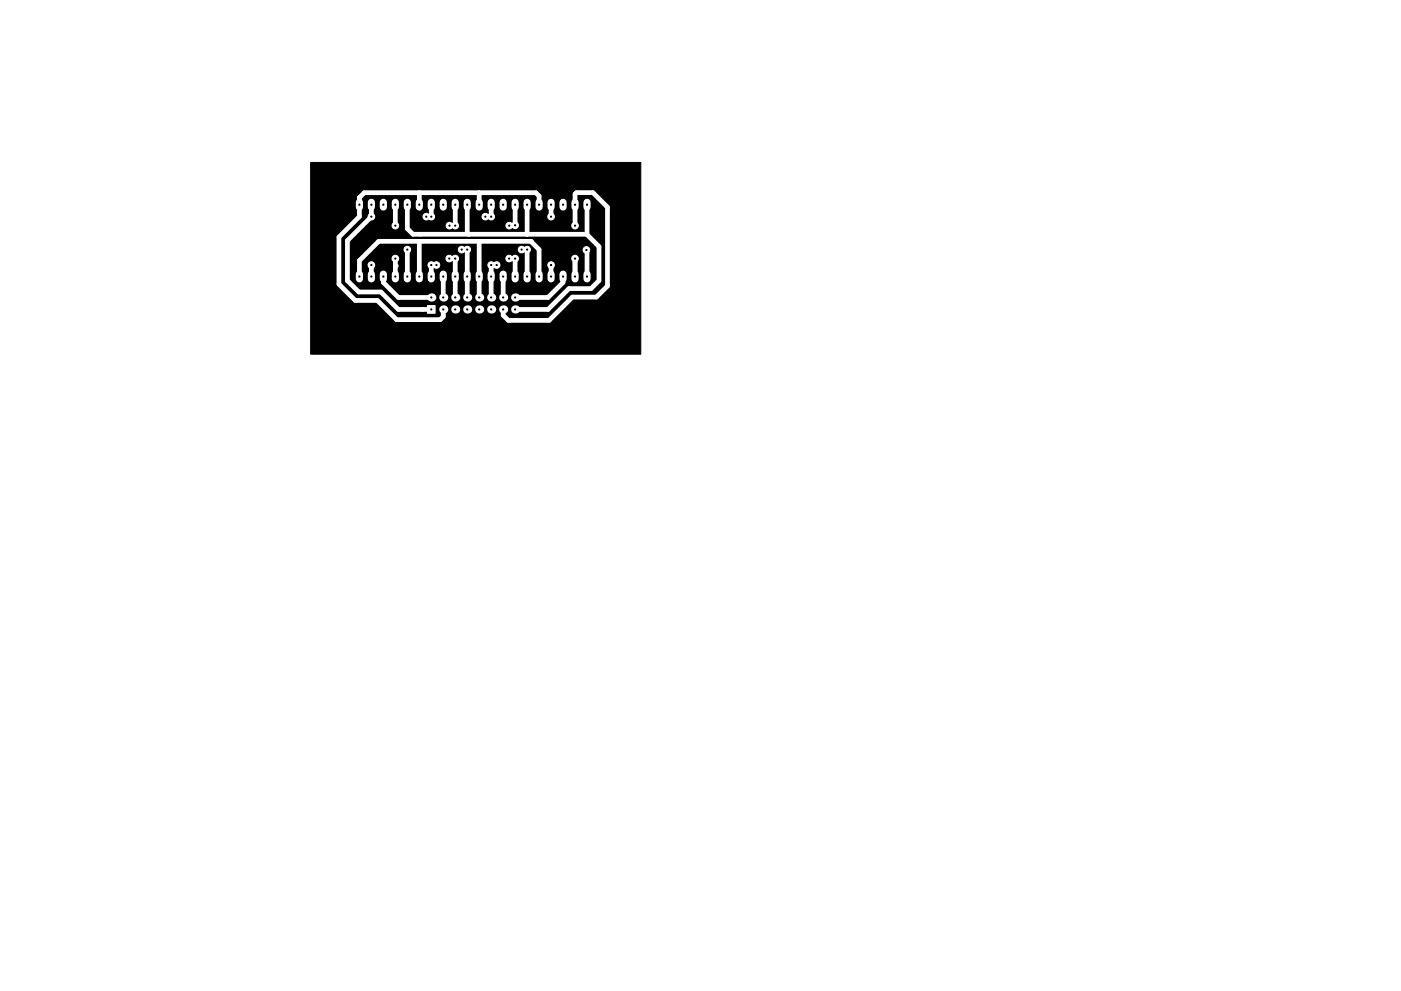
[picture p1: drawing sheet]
<svg xmlns="http://www.w3.org/2000/svg" width="297mm" height="210mm" viewBox="0 0 297 210" stroke-linecap="round" stroke-linejoin="round" font-family="sans-serif">
<path d="M65.9 34.5h70v40.6h-70z" fill="#000" stroke="#000" stroke-width=".21"/>
<path d="M88.9 42.9v1M88.9 58.2v1M91.4 42.9v1M91.4 58.2v1M94 42.9v1M94 58.2v1M96.5 42.9v1M96.5 58.2v1M99.1 42.9v1M99.1 58.2v1" fill="none" stroke="#fff" stroke-width="1.5"/>
<path d="M90.6 64.8h1.7v1.7h-1.7z" fill="#fff" stroke="#fff" stroke-width=".21"/>
<g fill="#fff">
<circle cx="91.4" cy="63.1" r=".86"/>
<circle cx="94" cy="65.7" r=".86"/>
<circle cx="94" cy="63.1" r=".86"/>
<circle cx="96.5" cy="65.7" r=".86"/>
<circle cx="96.5" cy="63.1" r=".86"/>
<circle cx="99.1" cy="65.7" r=".86"/>
<circle cx="99.1" cy="63.1" r=".86"/>
<circle cx="101.6" cy="65.7" r=".86"/>
<circle cx="101.6" cy="63.1" r=".86"/>
<circle cx="104.1" cy="65.7" r=".86"/>
<circle cx="104.1" cy="63.1" r=".86"/>
<circle cx="106.7" cy="65.7" r=".86"/>
<circle cx="106.7" cy="63.1" r=".86"/>
<circle cx="109.2" cy="65.7" r=".86"/>
<circle cx="109.2" cy="63.1" r=".86"/>
</g>
<g fill="none" stroke="#fff" stroke-width="1.5">
<path d="M76.2 42.9v1M76.2 58.2v1M78.7 42.9v1M78.7 58.2v1M81.3 42.9v1M81.3 58.2v1M83.8 42.9v1M83.8 58.2v1M86.4 42.9v1M86.4 58.2v1M101.6 42.9v1M101.6 58.2v1"/>
<path d="M104.1 42.9v1M104.1 58.2v1M106.7 42.9v1M106.7 58.2v1M109.2 42.9v1M109.2 58.2v1M111.8 42.9v1M111.8 58.2v1M114.3 42.9v1M114.3 58.2v1M116.8 42.9v1M116.8 58.2v1"/>
<path d="M119.4 42.9v1M119.4 58.2v1M121.9 42.9v1M121.9 58.2v1M124.5 42.9v1M124.5 58.2v1"/>
</g>
<g fill="#fff" stroke="#fff" stroke-width=".21">
<circle cx="108" cy="47.9" r=".7"/>
<circle cx="95.3" cy="47.9" r=".7"/>
<circle cx="96.5" cy="47.9" r=".7"/>
<circle cx="109.2" cy="47.8" r=".7"/>
<circle cx="121.9" cy="47.9" r=".7"/>
<circle cx="83.8" cy="47.9" r=".7"/>
<circle cx="107.9" cy="54.9" r=".7"/>
<circle cx="109.2" cy="54.9" r=".7"/>
<circle cx="96.5" cy="54.9" r=".7"/>
<circle cx="95.2" cy="54.9" r=".7"/>
<circle cx="83.8" cy="54.9" r=".7"/>
<circle cx="121.9" cy="54.9" r=".7"/>
<circle cx="116.8" cy="56.2" r=".7"/>
<circle cx="104.1" cy="56.2" r=".7"/>
<circle cx="105.3" cy="56.2" r=".7"/>
<circle cx="92.5" cy="56.2" r=".7"/>
<circle cx="91.4" cy="56.2" r=".7"/>
<circle cx="78.7" cy="56.2" r=".7"/>
<circle cx="102.9" cy="46" r=".7"/>
<circle cx="90.4" cy="46" r=".7"/>
<circle cx="104.1" cy="46" r=".7"/>
<circle cx="91.4" cy="46" r=".7"/>
<circle cx="78.7" cy="46" r=".7"/>
<circle cx="116.8" cy="46" r=".7"/>
<circle cx="110.6" cy="53" r=".7"/>
<circle cx="97.9" cy="53" r=".7"/>
<circle cx="111.8" cy="53" r=".7"/>
<circle cx="99.1" cy="53" r=".7"/>
<circle cx="86.4" cy="53" r=".7"/>
<circle cx="124.3" cy="53" r=".7"/>
</g>
<path d="M95.3 47.9h1.2M109.2 47.8l-1.2 .1" fill="none" stroke="#fff" stroke-width="1"/>
<circle cx="95.3" cy="47.9" r=".5" fill="#fff"/>
<path d="M83.8 43.4v4.5M86.4 43.4v5.1l1.2 1.2h36.8l2.6 2.6v7.2l-1.7 1.7h-4.7l-4.4 4.5h-7M95.2 54.9h1.3v3.8M96.5 43.4v4.5M99.1 43.4v6l.3 .3M107.9 54.9h1.3v3.8M109.2 43.4v4.4M109.2 47.8h.1M111.8 43.4v6.3M111.8 49.7h.1M121.9 47.9v-6.7l.3-.3h3.5l3.1 3.1v16.7l-2.3 2.3h-5.1l-5 5h-8.6l-1.1-1.1v-1.2M124.5 43.4v6.4" fill="none" stroke="#fff" stroke-width="1"/>
<g fill="#fff">
<circle cx="83.8" cy="54.9" r=".5"/>
<circle cx="83.8" cy="56.4" r=".5"/>
</g>
<g fill="none" stroke="#fff" stroke-width="1">
<path d="M76.2 41.9v4.1l-4.3 4.3v10l3.4 3.4h4.7l4.1 4.1h9.2l.7-.6v-1.5M76.2 58.7v-3.4l4.1-4.1h32.3l1.7 1.8v5.7M76.2 41.9h.1M76.2 41.9l1-1h36.4l.7 .7v1.8M78.7 43.4v2.6l-5 5v8.5l2.4 2.4h4.7l3.7 3.8h6.9M78.7 56.2v2.5M81.3 58.7v1.2l3.2 3.2h6.9M83.8 54.9v3.8M86.4 53v5.7M88.7 51.2l.2 .2v7.3M88.9 40.9v2.5M91.4 43.4v2.6h-1"/>
<path d="M92.5 56.2h-1.1v2.5M94 58.7v4.4M96.5 58.7v4.4M97.9 53h1.2v10.1M101.6 40.9v2.5M101.6 51.2v11.9M104.1 43.4v2.6h-1.2M105.3 56.2h-1.2v6.9M106.7 58.7v4.4M110.6 53h1.2v5.7M116.8 43.4v2.6M116.8 56.2v2.5"/>
<path d="M119.4 58.7v1.2l-3.2 3.2h-7M121.9 54.9v3.8M124.3 53l.2 .2v5.5"/>
</g>
<g fill="#000" stroke="#000" stroke-width=".21">
<circle cx="76.2" cy="58.7" r=".12"/>
<circle cx="76.2" cy="43.4" r=".12"/>
<circle cx="78.7" cy="58.7" r=".12"/>
<circle cx="78.7" cy="46" r=".12"/>
<circle cx="78.7" cy="43.4" r=".12"/>
<circle cx="78.7" cy="56.2" r=".13"/>
<circle cx="81.3" cy="58.7" r=".12"/>
<circle cx="81.3" cy="43.4" r=".12"/>
<circle cx="83.8" cy="54.9" r=".12"/>
<circle cx="83.8" cy="58.7" r=".12"/>
<circle cx="83.8" cy="47.9" r=".12"/>
<circle cx="83.8" cy="43.4" r=".12"/>
<circle cx="86.4" cy="53" r=".12"/>
<circle cx="86.4" cy="58.7" r=".12"/>
<circle cx="86.4" cy="43.4" r=".12"/>
<circle cx="88.9" cy="58.7" r=".12"/>
<circle cx="88.9" cy="43.4" r=".12"/>
<circle cx="90.4" cy="46" r=".12"/>
<circle cx="91.4" cy="46" r=".12"/>
<circle cx="91.4" cy="58.7" r=".12"/>
<circle cx="91.4" cy="43.4" r=".12"/>
<circle cx="91.4" cy="56.2" r=".13"/>
<circle cx="92.5" cy="56.2" r=".12"/>
<circle cx="94" cy="58.7" r=".12"/>
<circle cx="94" cy="43.4" r=".12"/>
<circle cx="95.3" cy="54.9" r=".12"/>
<circle cx="95.3" cy="47.9" r=".12"/>
<circle cx="96.5" cy="47.9" r=".12"/>
<circle cx="96.5" cy="58.7" r=".12"/>
<circle cx="96.5" cy="54.9" r=".12"/>
<circle cx="96.5" cy="43.4" r=".12"/>
<circle cx="97.9" cy="53" r=".12"/>
<circle cx="99.1" cy="58.7" r=".12"/>
<circle cx="99.1" cy="53" r=".12"/>
<circle cx="99.1" cy="43.4" r=".12"/>
<circle cx="101.6" cy="58.7" r=".12"/>
<circle cx="101.6" cy="43.4" r=".12"/>
<circle cx="102.9" cy="46" r=".12"/>
<circle cx="104.1" cy="46" r=".12"/>
<circle cx="104.1" cy="58.7" r=".12"/>
<circle cx="104.1" cy="43.4" r=".12"/>
<circle cx="104.1" cy="56.2" r=".13"/>
<circle cx="105.3" cy="56.2" r=".13"/>
<circle cx="106.7" cy="58.7" r=".12"/>
<circle cx="106.7" cy="43.4" r=".12"/>
<circle cx="108" cy="54.9" r=".12"/>
<circle cx="108" cy="47.9" r=".12"/>
<circle cx="109.2" cy="54.9" r=".12"/>
<circle cx="109.2" cy="58.7" r=".12"/>
<circle cx="109.2" cy="43.4" r=".12"/>
<circle cx="109.2" cy="47.8" r=".13"/>
<circle cx="110.6" cy="53" r=".12"/>
<circle cx="111.8" cy="58.7" r=".12"/>
<circle cx="111.8" cy="53" r=".12"/>
<circle cx="111.8" cy="43.4" r=".12"/>
<circle cx="114.3" cy="58.7" r=".12"/>
<circle cx="114.3" cy="43.4" r=".12"/>
<circle cx="116.8" cy="46" r=".12"/>
<circle cx="116.8" cy="58.7" r=".12"/>
<circle cx="116.8" cy="43.4" r=".12"/>
<circle cx="116.8" cy="56.2" r=".13"/>
<circle cx="119.4" cy="58.7" r=".12"/>
<circle cx="119.4" cy="43.4" r=".12"/>
<circle cx="121.9" cy="54.9" r=".12"/>
<circle cx="121.9" cy="58.7" r=".12"/>
<circle cx="121.9" cy="47.9" r=".12"/>
<circle cx="121.9" cy="43.4" r=".12"/>
<circle cx="124.3" cy="53" r=".13"/>
<circle cx="124.5" cy="58.7" r=".12"/>
<circle cx="124.5" cy="43.4" r=".12"/>
<circle cx="91.4" cy="65.7" r=".12"/>
<circle cx="91.4" cy="63.1" r=".12"/>
<circle cx="94" cy="63.1" r=".12"/>
<circle cx="94" cy="65.7" r=".12"/>
<circle cx="96.5" cy="65.7" r=".12"/>
<circle cx="96.5" cy="63.1" r=".12"/>
<circle cx="99.1" cy="63.1" r=".12"/>
<circle cx="99.1" cy="65.7" r=".12"/>
<circle cx="101.6" cy="63.1" r=".12"/>
<circle cx="101.6" cy="65.7" r=".12"/>
<circle cx="104.1" cy="63.1" r=".12"/>
<circle cx="104.1" cy="65.7" r=".12"/>
<circle cx="106.7" cy="63.1" r=".12"/>
<circle cx="106.7" cy="65.7" r=".12"/>
<circle cx="109.2" cy="63.1" r=".12"/>
<circle cx="109.2" cy="65.7" r=".12"/>
</g>
</svg>
